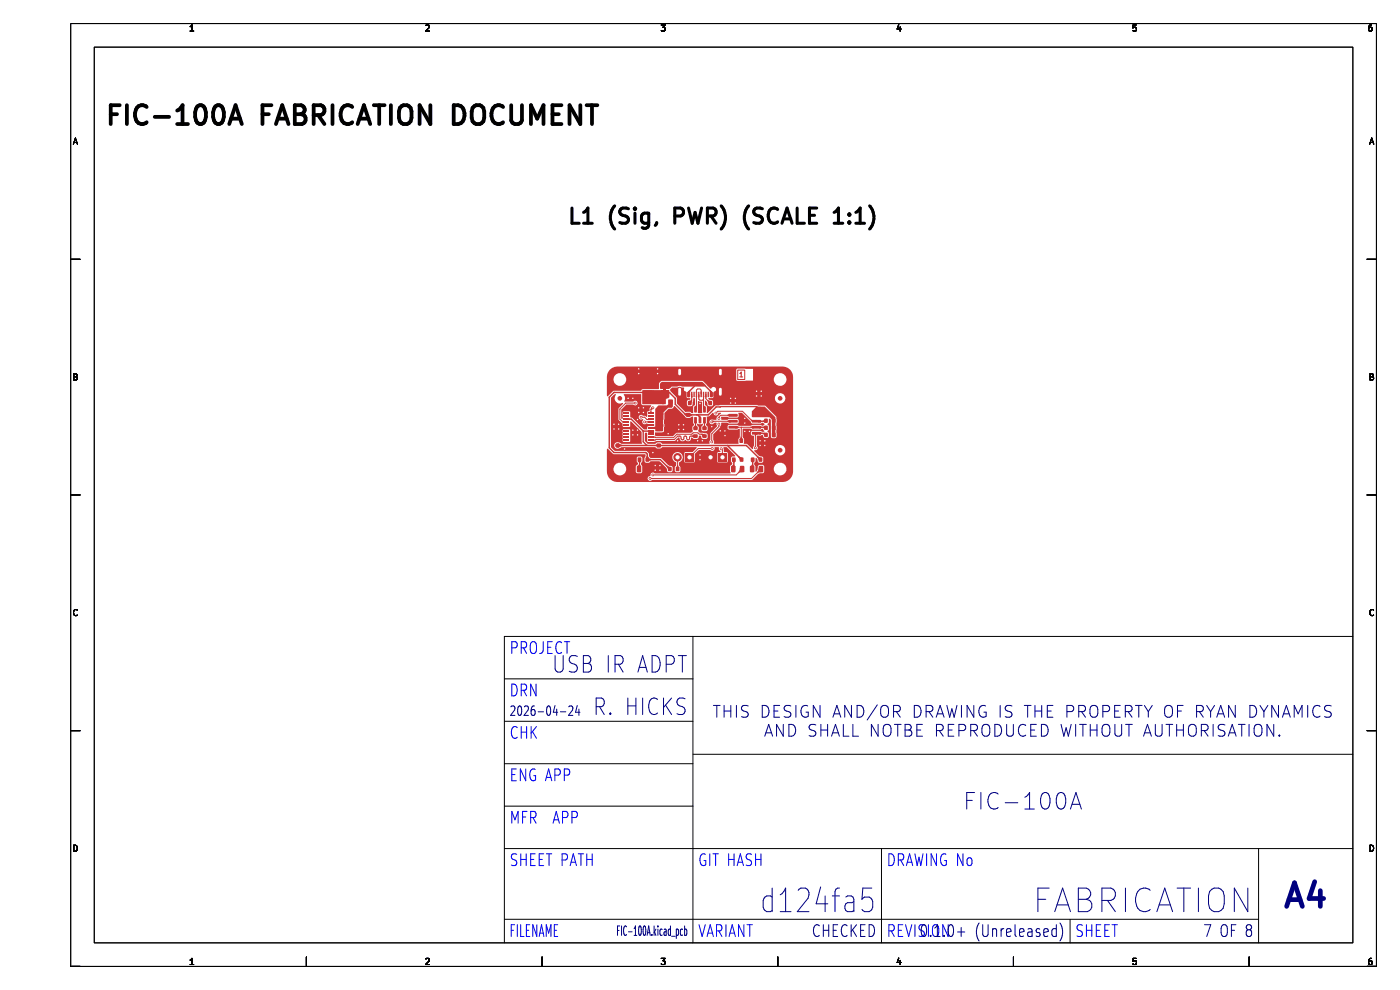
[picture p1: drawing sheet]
<svg xmlns="http://www.w3.org/2000/svg" width="297mm" height="210mm" viewBox="0 0 297 210" stroke-linecap="round" stroke-linejoin="round" font-family="sans-serif">
<defs><g id="words">
<g font-size="6.7" fill="#fff">
<text x="221.9" y="194">FABRICATION</text>
<text x="273" y="192.5">A4</text>
</g>
<g font-size="5.3" fill="#fff">
<text x="22" y="26.5">FIC-100A FABRICATION DOCUMENT</text>
<text x="163.5" y="194">d124fa5</text>
</g>
<text font-size="4.7" fill="#fff" x="205.8" y="171.8">FIC-100A</text>
<text font-size="4.3" fill="#fff" x="121" y="47.5">L1 (Sig, PWR) (SCALE 1:1)</text>
<g font-size="4" fill="#fff">
<text x="119.5" y="143">USB IR ADPT</text>
<text x="126.7" y="152">R. HICKS</text>
</g>
<text font-size="3.3" fill="#fff" x="108.6" y="154.3">THIS DESIGN AND/OR DRAWING IS THE PROPERTY OF RYAN DYNAMICSAND SHALL NOTBE REPRODUCED WITHOUT A</text>
<g font-size="2.7" fill="#fff">
<text x="108" y="138.5">PROJECT</text>
<text x="108" y="147.5">DRN</text>
<text x="108" y="156.5">CHK</text>
<text x="108" y="165.5">ENG APP</text>
<text x="108" y="174.5">MFR APP</text>
<text x="108" y="183.5">SHEET PATH</text>
<text x="148" y="183.5">GIT HASH</text>
<text x="188" y="183.5">DRAWING No</text>
<text x="148" y="198.8">VARIANT</text>
<text x="174.8" y="198.8">CHECKED</text>
<text x="188" y="198.8">REVISION</text>
<text x="195.5" y="198.8">0.1.0+ (Unreleased)</text>
<text x="228" y="198.8">SHEET</text>
<text x="256.4" y="198.8">7 OF 8</text>
</g>
<g font-size="2" fill="#fff">
<text x="108" y="152">2026-04-24</text>
<text x="108" y="198.8">FILENAME</text>
</g>
<g font-size="1.7" fill="#fff">
<text x="40" y="6.6">1</text>
<text x="90" y="6.6">2</text>
<text x="140" y="6.6">3</text>
<text x="190" y="6.6">4</text>
<text x="240" y="6.6">5</text>
<text x="290" y="6.6">6</text>
<text x="15.5" y="30.6">A</text>
<text x="290.5" y="30.6">A</text>
<text x="15.5" y="80.6">B</text>
<text x="290.5" y="80.6">B</text>
<text x="15.5" y="130.6">C</text>
<text x="290.5" y="130.6">C</text>
<text x="15.5" y="180.6">D</text>
<text x="290.5" y="180.6">D</text>
<text x="40" y="204.7">1</text>
<text x="90" y="204.7">2</text>
<text x="140" y="204.7">3</text>
<text x="190" y="204.7">4</text>
<text x="240" y="204.7">5</text>
<text x="290" y="204.7">6</text>
</g>
<g font-size="1.3" fill="#fff">
<text x="156.8" y="80">1</text>
<text x="131.6" y="198.5">FIC-100A.kicad_pcb</text>
</g>
</g></defs>
<path d="M157 79.9h.5M157 79.2l.2-.3v1" fill="none" stroke="#c83434" stroke-width=".25"/>
<path d="M140.7 82.4h.6v.5h-.6z" fill-rule="evenodd" fill="#c83434"/>
<path d="M156.5 78.5h1.5v2h-1.5z" fill="none" stroke="#c83434" stroke-width=".21"/>
<g fill="#c83434">
<path d="M132.3 87.4h1.2v.4h-1.2z" fill-rule="evenodd"/>
<path d="M132.3 88.1h1.2v.4h-1.2z" fill-rule="evenodd"/>
<path d="M132.3 88.7h1.2v.4h-1.2z" fill-rule="evenodd"/>
<path d="M132.3 89.3h1.2v.4h-1.2z" fill-rule="evenodd"/>
<path d="M132.3 90h1.2v.4h-1.2z" fill-rule="evenodd"/>
<path d="M132.3 90.6h1.2v.4h-1.2z" fill-rule="evenodd"/>
<path d="M132.3 91.3h1.2v.4h-1.2z" fill-rule="evenodd"/>
<path d="M132.3 91.9h1.2v.4h-1.2z" fill-rule="evenodd"/>
<path d="M132.3 92.5h1.2v.4h-1.2z" fill-rule="evenodd"/>
<path d="M132.3 93.2h1.2v.4h-1.2z" fill-rule="evenodd"/>
<path d="M137.5 93.2h1.2v.4h-1.2z" fill-rule="evenodd"/>
<path d="M137.5 92.5h1.2v.4h-1.2z" fill-rule="evenodd"/>
<path d="M137.5 91.9h1.2v.4h-1.2z" fill-rule="evenodd"/>
<path d="M137.5 91.3h1.2v.4h-1.2z" fill-rule="evenodd"/>
<path d="M137.5 90.6h1.2v.4h-1.2z" fill-rule="evenodd"/>
<path d="M137.5 90h1.2v.4h-1.2z" fill-rule="evenodd"/>
<path d="M137.5 89.3h1.2v.4h-1.2z" fill-rule="evenodd"/>
<path d="M137.5 88.7h1.2v.4h-1.2z" fill-rule="evenodd"/>
<path d="M137.5 88.1h1.2v.4h-1.2z" fill-rule="evenodd"/>
<path d="M137.5 87.4h1.2v.4h-1.2z" fill-rule="evenodd"/>
<path d="M140.2 81.5h1.6v1h-1.6z" fill-rule="evenodd"/>
<path d="M140.2 82.8h1.6v1h-1.6z" fill-rule="evenodd"/>
<path d="M161 98.9l.7-.1 .2 .1v1.1l-.1 .2h-.6l-.2-.2z" fill-rule="evenodd"/>
<path d="M159.1 98.9l.7-.1 .2 .1v1.1l-.1 .2h-.6l-.2-.2z" fill-rule="evenodd"/>
<path d="M148 98.8h1v1h-1z" fill-rule="evenodd"/>
<path d="M137 97.1h.7v.8h-.7z" fill-rule="evenodd"/>
<path d="M135.3 97.1h.7v.8h-.7z" fill-rule="evenodd"/>
<path d="M147.1 92.2h.9v.6h-.9z" fill-rule="evenodd"/>
<path d="M147.1 90.5h.9v.7h-.9z" fill-rule="evenodd"/>
<path d="M136.4 82.9h2.2v2.4h-2.2z" fill-rule="evenodd"/>
<path d="M136.4 78.6h2.2v2.4h-2.2z" fill-rule="evenodd"/>
<path d="M156.9 93.1h.7v.8h-.7z" fill-rule="evenodd"/>
<path d="M158.6 93.1h.6v.8h-.6z" fill-rule="evenodd"/>
<path d="M161 97.1h.7v.8h-.7z" fill-rule="evenodd"/>
<path d="M159.3 97.1h.7v.8h-.7z" fill-rule="evenodd"/>
<path d="M145.6 89.2h.8v.7h-.8z" fill-rule="evenodd"/>
<path d="M145.6 87.6h.8v.8h-.8z" fill-rule="evenodd"/>
<path d="M137 98.9l.7-.1 .2 .1v1.1l-.1 .2h-.6l-.2-.2z" fill-rule="evenodd"/>
<path d="M135.1 98.9l.7-.1 .2 .1v1.1l-.1 .2h-.6l-.2-.2z" fill-rule="evenodd"/>
<path d="M149 92.2h.9v.6h-.9z" fill-rule="evenodd"/>
<path d="M149 90.5h.9v.7h-.9z" fill-rule="evenodd"/>
<path d="M141.9 84.8h.8v.9h-.8z" fill-rule="evenodd"/>
<path d="M140.3 84.8h.8v.9h-.8z" fill-rule="evenodd"/>
<path d="M163.8 90.3h.7v.9h-.7z" fill-rule="evenodd"/>
<path d="M162.2 90.3h.6v.9h-.6z" fill-rule="evenodd"/>
<path d="M139.4 86.9h1.2v1.2h-1.2z" fill-rule="evenodd"/>
<path d="M142.1 86.9h1.2v1.2h-1.2z" fill-rule="evenodd"/>
<path d="M140.9 90.6h.8v.8h-.8z" fill-rule="evenodd"/>
<path d="M139.4 90.6h.7v.8h-.7z" fill-rule="evenodd"/>
<path d="M139.3 95.7h.9v.7h-.9z" fill-rule="evenodd"/>
<path d="M139.3 94.1h.9v.8h-.9z" fill-rule="evenodd"/>
<path d="M163.8 88.8h.7v.9h-.7z" fill-rule="evenodd"/>
<path d="M162.2 88.8h.6v.9h-.6z" fill-rule="evenodd"/>
<path d="M154.6 87.8h1.8l.1 .5-1.9 .1z" fill-rule="evenodd"/>
<path d="M154.6 89.1h1.8l.1 .5-1.9 .1z" fill-rule="evenodd"/>
<path d="M154.6 90.4l1.8-.1 .1 .5-1.9 .1z" fill-rule="evenodd"/>
<path d="M154.6 91.6h1.8l.1 .5-1.9 .1z" fill-rule="evenodd"/>
<path d="M159.5 91.6h1.9v.5l-1.8 .1z" fill-rule="evenodd"/>
<path d="M159.5 90.4l1.9-.1v.5l-1.8 .1z" fill-rule="evenodd"/>
<path d="M159.5 89.1h1.9v.5l-1.8 .1z" fill-rule="evenodd"/>
<path d="M159.5 87.8h1.9v.5l-1.8 .1z" fill-rule="evenodd"/>
<path d="M141.8 99.1h.6v.8h-.6z" fill-rule="evenodd"/>
<path d="M143.4 99.1h.7v.8h-.7z" fill-rule="evenodd"/>
<path d="M140.9 89.1h.8v.8h-.8z" fill-rule="evenodd"/>
<path d="M139.4 89.1h.7v.8h-.7z" fill-rule="evenodd"/>
<path d="M157 97.1h.7v.8h-.7z" fill-rule="evenodd"/>
<path d="M155.3 97.1h.7v.8h-.7z" fill-rule="evenodd"/>
<path d="M163.8 91.8h.7v.9h-.7z" fill-rule="evenodd"/>
<path d="M162.2 91.8h.6v.9h-.6z" fill-rule="evenodd"/>
<path d="M144.3 85.1h.7v.8h-.7z" fill-rule="evenodd"/>
<path d="M146 85.1h.7v.8h-.7z" fill-rule="evenodd"/>
<path d="M151.4 83.1l.6 .1-.1 1h-.5z" fill-rule="evenodd"/>
<path d="M150.6 83.1l.6 .1-.1 1h-.5z" fill-rule="evenodd"/>
<path d="M149.6 83.1l.3 .1-.1 1.1-.2-.1z" fill-rule="evenodd"/>
<path d="M148.6 83.1l.3 .1-.1 1.1-.2-.1z" fill-rule="evenodd"/>
<path d="M148.1 83.1l.3 .1-.1 1.1-.2-.1z" fill-rule="evenodd"/>
<path d="M147.1 83.1l.3 .1-.1 1.1-.2-.1z" fill-rule="evenodd"/>
<path d="M145.8 83.1l.6 .1-.1 1h-.5z" fill-rule="evenodd"/>
<path d="M145 83.1l.6 .1-.1 1h-.5z" fill-rule="evenodd"/>
<path d="M145 83.1l.6 .1-.1 1h-.5z" fill-rule="evenodd"/>
<path d="M145.8 83.1l.6 .1-.1 1h-.5z" fill-rule="evenodd"/>
<path d="M146.6 83.1l.3 .1-.1 1.1-.2-.1z" fill-rule="evenodd"/>
<path d="M147.6 83.1l.3 .1-.1 1.1-.2-.1z" fill-rule="evenodd"/>
<path d="M149.1 83.1l.3 .1-.1 1.1-.2-.1z" fill-rule="evenodd"/>
<path d="M150.1 83.1l.3 .1-.1 1.1-.2-.1z" fill-rule="evenodd"/>
<path d="M150.6 83.1l.6 .1-.1 1h-.5z" fill-rule="evenodd"/>
<path d="M151.4 83.1l.6 .1-.1 1h-.5z" fill-rule="evenodd"/>
</g>
<g fill="#c83434">
<circle cx="131" cy="94.5" r=".5"/>
<circle cx="165.5" cy="99.5" r="2.25"/>
<circle cx="131.5" cy="99.5" r="2.25"/>
<circle cx="131.5" cy="80.5" r="2.25"/>
<circle cx="165.5" cy="84.5" r=".5"/>
<circle cx="165.5" cy="95.5" r=".5"/>
<circle cx="131.5" cy="84.5" r=".5"/>
</g>
<path d="M144.2 78.5v.8M152.8 78.5v.8M144.2 82.6v1.1M152.8 82.6v1.1" fill="none" stroke="#c83434" stroke-width="1"/>
<g fill="#c83434">
<path d="M152 85.1h.7v.8h-.7z" fill-rule="evenodd"/>
<path d="M150.3 85.1h.7v.8h-.7z" fill-rule="evenodd"/>
<path d="M149.2 86.2l.5 .1v1.2l-.5-.1z" fill-rule="evenodd"/>
<path d="M148.2 86.2l.6 .1-.1 1.2-.5-.1z" fill-rule="evenodd"/>
<path d="M147.3 86.2l.5 .1v1.2l-.5-.1z" fill-rule="evenodd"/>
<path d="M147.3 88.5l.5 .1v1.2l-.5-.1z" fill-rule="evenodd"/>
<path d="M148.2 88.5l.6 .1-.1 1.2-.5-.1z" fill-rule="evenodd"/>
<path d="M149.2 88.5l.5 .1v1.2l-.5-.1z" fill-rule="evenodd"/>
<path d="M157 98.9l.7-.1 .2 .1v1.1l-.1 .2h-.6l-.2-.2z" fill-rule="evenodd"/>
<path d="M155.1 98.9l.7-.1 .2 .1 .1 1.1-.2 .2h-.6l-.2-.2z" fill-rule="evenodd"/>
<path d="M160.6 86.4h.8v.7h-.8z" fill-rule="evenodd"/>
<path d="M160.6 84.8h.8v.8h-.8z" fill-rule="evenodd"/>
<path d="M145.4 96.1h1.8v1.8h-1.8z" fill-rule="evenodd"/>
<path d="M152.4 96.1h1.8v1.8h-1.8z" fill-rule="evenodd"/>
</g>
<g fill="#c83434">
<circle cx="165.5" cy="80.5" r="2.25"/>
<circle cx="143.7" cy="97" r=".9"/>
<circle cx="150.7" cy="97" r=".9"/>
<circle cx="134.2" cy="92.3" r=".3"/>
<circle cx="160.5" cy="84" r=".3"/>
<circle cx="161.2" cy="93.5" r=".3"/>
<circle cx="135.5" cy="87.5" r=".3"/>
<circle cx="155" cy="84.5" r=".3"/>
<circle cx="139" cy="98.8" r=".3"/>
<circle cx="135.2" cy="91.3" r=".3"/>
<circle cx="161.5" cy="84" r=".3"/>
<circle cx="131.3" cy="90" r=".3"/>
<circle cx="153.8" cy="91.4" r=".3"/>
<circle cx="139" cy="99.7" r=".3"/>
<circle cx="145" cy="90.1" r=".3"/>
<circle cx="161.5" cy="83" r=".3"/>
<circle cx="159" cy="91.5" r=".3"/>
<circle cx="158" cy="89.8" r=".3"/>
<circle cx="135.5" cy="78.2" r=".3"/>
<circle cx="145" cy="91.1" r=".3"/>
<circle cx="162.3" cy="93.5" r=".3"/>
<circle cx="161.3" cy="94.5" r=".3"/>
<circle cx="134.2" cy="84.5" r=".3"/>
<circle cx="136.5" cy="87.5" r=".3"/>
<circle cx="156" cy="85.5" r=".3"/>
<circle cx="144" cy="90.1" r=".3"/>
<circle cx="140" cy="98.8" r=".3"/>
<circle cx="158" cy="91.5" r=".3"/>
<circle cx="130.2" cy="90" r=".3"/>
<circle cx="158" cy="88.7" r=".3"/>
<circle cx="149" cy="93.5" r=".3"/>
<circle cx="153.8" cy="92.4" r=".3"/>
<circle cx="135.5" cy="79.3" r=".3"/>
<circle cx="160.5" cy="83" r=".3"/>
<circle cx="132.5" cy="95.3" r=".3"/>
<circle cx="148.5" cy="96.5" r=".3"/>
<circle cx="133.2" cy="84.5" r=".3"/>
<circle cx="139.5" cy="78.2" r=".3"/>
<circle cx="136.5" cy="86.5" r=".3"/>
<circle cx="139.5" cy="79.3" r=".3"/>
<circle cx="135.5" cy="86.5" r=".3"/>
<circle cx="162.3" cy="94.5" r=".3"/>
<circle cx="135.2" cy="92.3" r=".3"/>
<circle cx="155" cy="85.5" r=".3"/>
<circle cx="131.2" cy="91" r=".3"/>
<circle cx="138.5" cy="96" r=".3"/>
<circle cx="143.8" cy="93.5" r=".3"/>
<circle cx="148.5" cy="97.5" r=".3"/>
<circle cx="134.3" cy="91.3" r=".3"/>
<circle cx="148" cy="93.5" r=".3"/>
<circle cx="148.5" cy="85.6" r=".3"/>
<circle cx="151" cy="90.5" r=".3"/>
<circle cx="144" cy="91.1" r=".3"/>
<circle cx="156" cy="84.5" r=".3"/>
<circle cx="135.2" cy="89" r=".3"/>
<circle cx="140" cy="99.7" r=".3"/>
<circle cx="130.2" cy="91" r=".3"/>
<circle cx="141.7" cy="92" r=".3"/>
<circle cx="152.8" cy="91.4" r=".3"/>
<circle cx="152.5" cy="90" r=".3"/>
<circle cx="152.5" cy="88.8" r=".3"/>
<circle cx="151" cy="93.7" r=".3"/>
<circle cx="151.1" cy="95.2" r=".3"/>
<circle cx="136" cy="88.5" r=".3"/>
<circle cx="137.9" cy="101.5" r=".3"/>
<circle cx="136.8" cy="89.5" r=".3"/>
<circle cx="138.5" cy="100.7" r=".3"/>
<circle cx="153" cy="95.2" r=".3"/>
<circle cx="160.2" cy="95" r=".3"/>
<circle cx="151.9" cy="87.6" r=".3"/>
<circle cx="134.8" cy="85.5" r=".3"/>
<circle cx="151" cy="89.5" r=".3"/>
<circle cx="138.5" cy="86.5" r=".3"/>
</g>
<path d="M131 94.5h27.3l3 3M132.9 88.9h1l2.6 2.6M136.5 91.5h1.6M136.5 91.5v2.2l.7 .8M137.5 84.1l-.8-.9h-6.4l-1 1.1v10.7l.9 1h6.8l.3 .3v1.2h2.8l2 2M141 83.3h1l1.2 1.2v1.2l2.3 2.3h4.8l1.6-1.7 .9-.1h7.7l.5 .6M146.1 83.7v-.6l1.6-1.6h1.6l1.6 1.6v.6M148 88l.5 .5v.6M154.3 94.5l3 3" fill="none" stroke="#c83434" stroke-width=".3"/>
<g fill="none" stroke="#c83434" stroke-width=".21">
<path d="M134.8 85.5h-2l-1.3 1.3v2.1l.6 .6h.8M135.7 97.5l-.1 2M136 88.5h.7l.5 .5 .9-.1M136.7 89.5h1.4M138.5 86.5l-.4 .4v.7l-.1-.1M143.7 97h.1M143.7 97v2.5M146.7 83.7v1.4l-.4 .4M147.6 92.5l-1.2 .1-.2 .6-.2 .1-.2-.1-.2-.6-.2-.1-.2 .1-.2 .6-.2 .1-.2-.1-.2-.6-.6-.1-.8 .7-4.9 .2M147.6 89.1v1.8M148.2 83.7v.9l.3 .3h.5l.2-.2M148.7 83.7v-1l-.2-.2h-.5l-.2 .2v4l-.2 .2"/>
<path d="M149.2 83.7v3l.2 .2M149.4 89.1v1.8M149.4 90.9h.1M149.5 92.5l-.4-.4h-.8l-.3-.3h-.9l-.3 .3h-3.2l-.7 .7-4.8-.1M149.7 83.7v.9l1 .9M151.1 95.1h-3l-1.8 1.9M151.9 87.6l.3-.3h5.3l2.1 2.1h2.8l.1-.2M152.5 90v.5l-1.5 1.5v1.7M153 95.2l.3 .2v1.6M155.5 88.1h-2.6l-.4 .4v.3M155.5 90.6h6.9l.1 .1M155.5 89.4h-4.4l-.1 .1"/>
<path d="M155.7 97.5v1.9l-.1 .1M157.2 90.6v2.9M157.4 99.5l-1.2 1.2h-17.7M159.7 97.5l-.1 2M161.4 99.5l-2 2h-21.5M162.5 92.2l-.3-.3h-1.7l-.2 .2v2.9"/>
</g>
<g fill="#c83434">
<path d="M159.2 89.1l.2-.1 .4 .1h.7v.3h-1z" fill-rule="evenodd"/>
<path d="M149.2 83.7l.1 .7h-.1l-.1-.2z" fill-rule="evenodd"/>
<path d="M160.5 90.6l.8-.3 .4 .2 .1 .2-.4 .2z" fill-rule="evenodd"/>
<path d="M139.7 86h1.8l.3-.3v-.9h.9v1.5l-.2 .2h-.7l-1 1v2.9l-.3 1.1h-1.4l-.1-.5-1.5-.1 .1-.3 1.4-.1v-3.7z" fill-rule="evenodd"/>
<path d="M137.2 96.6h.3l.2 .5-.4 .4-.4-.3z" fill-rule="evenodd"/>
<path d="M137.7 97.1l.4 .3v.2l-.4 .3-.4-.4z" fill-rule="evenodd"/>
<path d="M159.3 97.8l.4-.3 .3 .3-.2 .6h-.2z" fill-rule="evenodd"/>
<path d="M151.1 89.2l.5 .1v.2l-.4 .2-.2-.2z" fill-rule="evenodd"/>
<path d="M132.1 89.6l.2-.2 .6 .1-.6 .2z" fill-rule="evenodd"/>
<path d="M148.7 83h.1l.1 .2-.2 .4z" fill-rule="evenodd"/>
<path d="M148.7 92l.8 .1v.4l-.5 .2z" fill-rule="evenodd"/>
<path d="M157.2 92.6h.1l.3 .5-.4 .4-.3-.3z" fill-rule="evenodd"/>
<path d="M159.5 87.2l1-.9 1.7-.1 2.3 2.3-.1 4.2-.7-.1v-3.6l-.4-.5h-3.7z" fill-rule="evenodd"/>
<path d="M150.5 83l.3-.2 .2 .3-.1 .6h-.3z" fill-rule="evenodd"/>
<path d="M150.5 83l.3-.2 .2 .3-.1 .6h-.3z" fill-rule="evenodd"/>
<path d="M147.7 83h.1l.1 .2-.2 .4z" fill-rule="evenodd"/>
<path d="M146.3 87.6l.6 .3v.2l-.6 .3-.3-.4z" fill-rule="evenodd"/>
<path d="M131.1 94l.9 .4v.2l-.9 .4z" fill-rule="evenodd"/>
<path d="M146.1 85l.7-.2-.1 .8-.4-.1z" fill-rule="evenodd"/>
<path d="M140 81.3l.4-.3h8.5l.8 .9-.1 .1h-5l-.5-.1-.4 .1h-1.2l-.5 .5h-1.9l-.1-.1z" fill-rule="evenodd"/>
<path d="M160.5 91.9l.9-.3 .3 .2 .1 .2-.5 .2z" fill-rule="evenodd"/>
<path d="M148.2 83.7l.1 .7h-.1l-.1-.2z" fill-rule="evenodd"/>
<path d="M147.5 89.2l.3 .5-.2 .4h-.1l-.2-.4z" fill-rule="evenodd"/>
<path d="M149.2 83.7l.1 .7h-.1l-.1-.2z" fill-rule="evenodd"/>
<path d="M161 99.3l.4 .2v.7l-.7 .2-.2-.1z" fill-rule="evenodd"/>
<path d="M149.4 90.1h.1l.3 .4-.3 .4-.4-.4z" fill-rule="evenodd"/>
<path d="M129.5 78.3l.7-.4 .8-.1h35a2.25 2.25 0 0 1 2.2 2.2v20.3a2.25 2.25 0 0 1-2.2 1.9h-35.3a2.25 2.25 0 0 1-1.9-2.2v-1h6.1l.1 1.3 .9 .1 .4-.4-.1-1-.2-.7 .3-.4v-.7l-.4-.4h-.6l-.2 .3v.8l.3 .5-.5 .6h-6.1v-3.7l.1-.1 1.3 1.2h6.7l.1 .3-.3 .4v.7l.2 .3 .8 .1 .5-.3h1.8l1.3 1.3 .3 .8 .2 .2h.6l.2-.2 .1-.8-.2-.3-.7-.2-1.6-1.5-2.1-.1-.3-.2h4.8l.2 .7 .6 .5v.6l-.3 .5 .1 .7 .2 .3h.7l.2-.3 .1-.7-.3-.5v-.6a1.11 1.11 0 0 0 .3-1.9 1.11 1.11 0 0 0-1.8 .7h-4.8l-.1-.7-.7-.6h-6.6l-.8-.7v-3h2.5l.1 1.8 1.3 .1 .2-.2v-2.4l-.1-.1h-1.4l-.1 .8h-2.5v-7.5l.8-.8 .3 .1a1.19 1.19 0 0 0-.1 1.5 1.19 1.19 0 0 0 1.5 .3v.2l-.9 1v2.3l.9 .9v.6l.2 .1 1.3-.1 .1-1 .2-.1 2.2 2.2 .1 2.5h-4.2l-.6-.2a.74 .74 0 0 0-1 .3 .74 .74 0 0 0 .3 1 .74 .74 0 0 0 1-.3h7.3l.4 .2 .6 .1 .5-.3h7.3v.2l-.9 .8-1.7 .1v1.9l.2 .2 1.9-.1 .1-1.7 .9-.8h2.4a.55 .55 0 0 0 .7 0 .55 .55 0 0 0 .2-.6h.9v.5l.4 .3-.1 .2-.6 .1v1.9l.1 .2h1.9l.2-.1v-2l-.8-.2v-.9h.6l1.7 1.7v.2h-.5l-.3 .3v.8l.3 .5-.5 .6v1.4h-16a.55 .55 0 0 0-.7-.1 .55 .55 0 0 0-.2 .7 .53 .53 0 0 0-.5 .7 .53 .53 0 0 0 .9 .1h21.1l1.4-1.3 1-.1 .2-.4v-1l-.4-.4-.8 .1-.3 1.1-.2 .3-.1-.1-.1-1-.2-.7 .3-.4v-.7h.2l.3 .8 .3 .2 .8-.2v-.8l-.1-.3-.9-.3-.9-.9v-.2l4.4-.1v.2a1.1 1.1 0 0 0 1.7 .8 1.1 1.1 0 0 0 0-1.8 1.1 1.1 0 0 0-1.7 .8h-3.8a.56 .56 0 0 0 0-.9v-2.1l1.2-.2 .2 .6 .3 .1h.5l.3-.3v-.7l-.3-.4 .3-.3v-.8l-.3-.4 .3-.4 .1-.8 .3 .3 .1 3.6 .2 .2 .6 .1 .3-.4v-4.2l-2.3-2.3-1.9-.2-8.6 .1-1.9 1.6-.1-1.4-.3-.3v-.8l.1-.1 .2 .2 .3 .9 .8 .1 .3-.3v-.8l-.3-.3h-.5a.23 .23 0 0 1-.2-.3 .23 .23 0 0 1 .4 0l13.7-.1v.2a1.1 1.1 0 0 0 1.7 .8 1.1 1.1 0 0 0 0-1.8 1.1 1.1 0 0 0-1.7 .8h-13.2l.2-.2v-1a.56 .56 0 0 0 .5-.8 .56 .56 0 0 0-1 0h-.2l-1.7-1.6h-8.6l-.6 .5-.1 1.2h-3.3l-.5 .4h-5.7l-1.4 1.2v-4.4l.2-.7 .4-.5h26.8l.1 2.3h3.5v-2.5l-3.3-.1-.2 .1-.1 .2h-26.8z" fill-rule="evenodd"/>
<path d="M157.6 91l1.6-.1 .4 .2h1.7l.4-.1 .5 .4-.2 .2-.7-.2h-1.7l-.2 .1v.8l.5 .2v2l-.2 .7-1.2-1-.7-.1v-1l-.2-.5z" fill-rule="evenodd"/>
<path d="M136.8 91.8l.5 .1v1.7l.2 .2h1.2l.6-.3h3.8l.8-.7 .3 .1a.68 .68 0 0 0 .4 .7 .68 .68 0 0 0 .8-.3l.1 .1a.62 .62 0 0 0 .7 .2 .62 .62 0 0 0 .4-.7l.1-.1 .4 .3h.9l.4-.7h.3l.2 .5 .2 .2h.8l.2-.3v-.6l-.1-.2-1.5-.2-.4-.3 .1-.9-.3-.3a.19 .19 0 0 1 0-.3 .19 .19 0 0 1 .2-.1h.9l.1 .1-.3 .6 .1 .8h1.1l.1-.8-.3-.5 .1-.4v-1.2l.6-.2 .8-.7a.61 .61 0 0 0 .6 .5 .61 .61 0 0 0 .6-.5l.5 .1-.9 .8-.1 .5-.6 .1a.54 .54 0 0 0-.8 .2 .54 .54 0 0 0 .3 .7 .54 .54 0 0 0 .7-.3h.4l.1 .7-1.4 1.5v1.4l-.3 .8h-9.9l-.5-.3-.6 .1-.4 .2h-1.6l-.6-.6z" fill-rule="evenodd"/>
<path d="M153 88.4l3.5 .2 .2-.3-.1-.7h.7l2.2 2.3 2.5-.1a.27 .27 0 0 1 .1 .2 .27 .27 0 0 1-.2 .3l-.6-.2h-1.7l-.5 .2h-2.3l-.4-.2h-1.8l-.3 .4 .1 .4 .2 .2h1.8l.5-.1v1.6l-.2 .5v1h-5.1l-.3-.8v-1.2l1.4-1.4 .3-1 3.4 .2 .3-.3v-.5l-.2-.2h-1.8l-.5 .2h-1.1z" fill-rule="evenodd"/>
<path d="M141 87.5l.8-.8h.8l.5-.6 2.4 2.5 .8 .1 .7-.3v1.3l.2 .4-.3 .4 .1 1-.4 .3h-3l-.9 .7h-3.4l-.3-.1v-.7h1.5l.3-.2z" fill-rule="evenodd"/>
<path d="M132.3 83.7l3.7-.1 .2 2.3 2 .2-.4 .5v.6l-.5 .2v1l-.8-.2a.54 .54 0 0 0-.8-.1 .54 .54 0 0 0-.1 .8 .54 .54 0 0 0 .8 0l.1 .1a.57 .57 0 0 0-.1 .8 .57 .57 0 0 0 .8 0l.3 .1h1.2l.1 .4-1.4 .1-.2 .7h-.6l-2.5-2.5-.4-.1v-1.1l-.2-.2-1.3 .1-.1 1.5h-.3v-2l1.1-1h1.4a.53 .53 0 0 0 .8 .1 .53 .53 0 0 0 0-.8 .53 .53 0 0 0-.8 .1h-1.7l-.2-.1a1.32 1.32 0 0 0-.1-1.4z" fill-rule="evenodd"/>
<path d="M148.1 85.1l.8 .2v2.3h-.9z" fill-rule="evenodd"/>
<path d="M142.2 82.6l.4-.4 1.5-.1 1 .1v.2a.68 .68 0 0 0 .5 .8l.1 1.1 .7 .3v.2h-.4l-.3 .3v.7l.2 .3 .7 .1 .3-.2 .2-1.5h.3v1.4l-.3 .3-.1 1.4-.6-.2h-1l-1.8-1.8v-1.2l-1.4-1.4z" fill-rule="evenodd"/>
<path d="M138.2 86.3l.3 .2 .1 .3-.6 .1z" fill-rule="evenodd"/>
<path d="M147.7 83.7l.1 .7h-.1l-.1-.2z" fill-rule="evenodd"/>
<path d="M159.2 90.5l.4-.2 .8 .3-.8 .3-.4-.2z" fill-rule="evenodd"/>
<path d="M149.7 83.7l.1 .7h-.1l-.1-.2z" fill-rule="evenodd"/>
<path d="M135.3 97.8l.4-.3 .3 .3-.2 .6h-.2z" fill-rule="evenodd"/>
<path d="M160.6 96.9l.2-.2 .6 .3-.1 .5-.4 .2z" fill-rule="evenodd"/>
<path d="M160.1 92.2l.4-.3 .2 .3-.5 .3z" fill-rule="evenodd"/>
<path d="M136.3 82.8l5.6-.1 .1 .2v1.3l-.7 .5-.1 1h-4.8l-.2-.1z" fill-rule="evenodd"/>
<path d="M149.2 85.9l.4 .3-.1 .6-.3-.4z" fill-rule="evenodd"/>
<path d="M147.5 90.1h.1l.3 .4-.4 .4-.3-.4z" fill-rule="evenodd"/>
<path d="M161.7 90.5l.5-.2 .3 .5-.4 .3-.4-.4z" fill-rule="evenodd"/>
<path d="M137.3 89.4l.8 .2-.6 .1-.2-.1z" fill-rule="evenodd"/>
<path d="M135.6 98.3h.2l.2 .6-.4 .6-.4-.6z" fill-rule="evenodd"/>
<path d="M149.4 89.2l.3 .5-.2 .4h-.1l-.2-.4z" fill-rule="evenodd"/>
<path d="M155.3 97.8l.4-.3 .4 .3-.3 .6h-.2z" fill-rule="evenodd"/>
<path d="M147.7 85.9h.1v.5l-.2 .4-.2-.6z" fill-rule="evenodd"/>
<path d="M160.5 89.4l.8-.3 .4 .2 .1 .2-.5 .2z" fill-rule="evenodd"/>
<path d="M154.3 89.3l.4-.2 .8 .3-.9 .2-.3-.1z" fill-rule="evenodd"/>
<path d="M146.2 82.8l.3 .2-.1 .7h-.3l-.1-.6z" fill-rule="evenodd"/>
<path d="M161.7 89.3l.4-.4 .4 .4-.3 .4-.5-.2z" fill-rule="evenodd"/>
<path d="M138.1 93.3l.6-.1 .2 .1v.1l-.2 .2z" fill-rule="evenodd"/>
<path d="M132.9 88.9l.6-.2 .2 .1v.2z" fill-rule="evenodd"/>
<path d="M150.1 84.8l.7 .2-.1 .5-.4 .2-.3-.8z" fill-rule="evenodd"/>
<path d="M146.2 82.8l.3 .2-.1 .7h-.3l-.1-.6z" fill-rule="evenodd"/>
<path d="M159.6 98.3h.2l.2 .6-.4 .6-.4-.6z" fill-rule="evenodd"/>
<path d="M138 87.2h.2l.1 .3-.2 .1-.2-.1z" fill-rule="evenodd"/>
<path d="M148.4 88.2l.2 .3-.1 .6-.3 .1v-.8z" fill-rule="evenodd"/>
<path d="M137.5 91.3h1.2v.9h-1.1z" fill-rule="evenodd"/>
<path d="M138.1 92.7l.6-.2 .2 .3-.2 .1z" fill-rule="evenodd"/>
<path d="M146.7 83.7l.1 .7h-.1l-.1-.2z" fill-rule="evenodd"/>
<path d="M155.6 90.6l.8-.3 .4 .2v.2l-.4 .2z" fill-rule="evenodd"/>
<path d="M154.3 88l.3-.2 .9 .3-.8 .3-.4-.2z" fill-rule="evenodd"/>
<path d="M155.6 98.3h.2l.2 .6-.4 .6-.4-.6z" fill-rule="evenodd"/>
<path d="M161.7 91.8h.6l.2 .4-.4 .3z" fill-rule="evenodd"/>
<path d="M156.6 96.9l.2-.2 .6 .3-.1 .5-.4 .2z" fill-rule="evenodd"/>
<path d="M141.5 98.7l.7 .3-.1 .5-.4 .2v-.2a.46 .46 0 0 1-.2-.8z" fill-rule="evenodd"/>
<path d="M157 99.3l.4 .2v.7l-.7 .2-.2-.1z" fill-rule="evenodd"/>
<path d="M146.7 92.4l.5-.3 .3 .4-.3 .4-.5-.3z" fill-rule="evenodd"/>
<path d="M137.3 88.9l.2-.1 .6 .1-.6 .2h-.2z" fill-rule="evenodd"/>
<path d="M143.7 98.6h.1l.3 .5-.4 .4-.3-.3z" fill-rule="evenodd"/>
<path d="M145.3 87.6h.5l.2 .4-.5 .3-.4-.5z" fill-rule="evenodd"/>
</g>
<g fill="#fff">
<circle cx="134.2" cy="92.3" r=".15"/>
<circle cx="160.5" cy="84" r=".15"/>
<circle cx="161.2" cy="93.5" r=".15"/>
<circle cx="135.5" cy="87.5" r=".15"/>
<circle cx="155" cy="84.5" r=".15"/>
<circle cx="139" cy="98.8" r=".15"/>
<circle cx="135.3" cy="91.2" r=".15"/>
<circle cx="161.5" cy="84" r=".15"/>
<circle cx="131.2" cy="90" r=".15"/>
<circle cx="153.8" cy="91.4" r=".15"/>
<circle cx="139" cy="99.7" r=".15"/>
<circle cx="145" cy="90.1" r=".15"/>
<circle cx="161.5" cy="83" r=".15"/>
<circle cx="159" cy="91.5" r=".15"/>
<circle cx="158" cy="89.8" r=".15"/>
<circle cx="135.5" cy="78.2" r=".15"/>
<circle cx="145" cy="91.1" r=".15"/>
<circle cx="162.3" cy="93.5" r=".15"/>
<circle cx="161.2" cy="94.5" r=".15"/>
<circle cx="134.3" cy="84.5" r=".15"/>
<circle cx="136.5" cy="87.5" r=".15"/>
<circle cx="156" cy="85.5" r=".15"/>
<circle cx="144" cy="90.1" r=".15"/>
<circle cx="140" cy="98.8" r=".15"/>
<circle cx="158" cy="91.5" r=".15"/>
<circle cx="130.2" cy="90" r=".15"/>
<circle cx="158" cy="88.7" r=".15"/>
<circle cx="149" cy="93.5" r=".15"/>
<circle cx="153.8" cy="92.4" r=".15"/>
<circle cx="135.5" cy="79.2" r=".15"/>
<circle cx="160.5" cy="83" r=".15"/>
<circle cx="132.5" cy="95.3" r=".15"/>
<circle cx="148.5" cy="96.5" r=".15"/>
<circle cx="133.2" cy="84.5" r=".15"/>
<circle cx="139.5" cy="78.2" r=".15"/>
<circle cx="136.5" cy="86.5" r=".15"/>
<circle cx="139.5" cy="79.2" r=".15"/>
<circle cx="135.5" cy="86.5" r=".15"/>
<circle cx="162.3" cy="94.5" r=".15"/>
<circle cx="135.3" cy="92.3" r=".15"/>
<circle cx="155" cy="85.5" r=".15"/>
<circle cx="131.2" cy="91" r=".15"/>
<circle cx="138.5" cy="96" r=".15"/>
<circle cx="143.8" cy="93.5" r=".15"/>
<circle cx="148.5" cy="97.5" r=".15"/>
<circle cx="134.2" cy="91.2" r=".15"/>
<circle cx="148" cy="93.5" r=".15"/>
<circle cx="148.5" cy="85.6" r=".15"/>
<circle cx="151" cy="90.5" r=".15"/>
<circle cx="144" cy="91.1" r=".15"/>
<circle cx="156" cy="84.5" r=".15"/>
<circle cx="135.3" cy="89" r=".15"/>
<circle cx="140" cy="99.7" r=".15"/>
<circle cx="130.2" cy="91" r=".15"/>
<circle cx="141.7" cy="92" r=".15"/>
<circle cx="152.8" cy="91.4" r=".15"/>
<circle cx="152.5" cy="90" r=".15"/>
<circle cx="152.5" cy="88.8" r=".15"/>
<circle cx="151" cy="93.7" r=".15"/>
<circle cx="151.1" cy="95.2" r=".15"/>
<circle cx="136" cy="88.5" r=".15"/>
<circle cx="137.9" cy="101.5" r=".15"/>
<circle cx="136.7" cy="89.5" r=".15"/>
<circle cx="138.5" cy="100.7" r=".15"/>
<circle cx="153" cy="95.2" r=".15"/>
<circle cx="160.2" cy="95" r=".15"/>
<circle cx="151.9" cy="87.6" r=".15"/>
<circle cx="134.8" cy="85.5" r=".15"/>
<circle cx="151" cy="89.5" r=".15"/>
<circle cx="138.5" cy="86.5" r=".15"/>
<circle cx="165.5" cy="99.5" r="1.35"/>
<circle cx="131.5" cy="99.5" r="1.35"/>
<circle cx="131.5" cy="80.5" r="1.35"/>
<circle cx="151.4" cy="82.6" r=".33"/>
<circle cx="145.6" cy="82.6" r=".33"/>
</g>
<path d="M144.2 78.5v.8M152.8 78.5v.8M144.2 82.6v1.1M152.8 82.6v1.1" fill="none" stroke="#fff" stroke-width=".6"/>
<g fill="#fff">
<circle cx="165.5" cy="80.5" r="1.35"/>
<circle cx="146.3" cy="97" r=".45"/>
<circle cx="143.7" cy="97" r=".45"/>
<circle cx="153.3" cy="97" r=".45"/>
<circle cx="150.7" cy="97" r=".45"/>
</g>
<g fill="none" stroke="#000" stroke-width=".8">
<path d="M23.5 24.2h1.3M25.4 22.3h-1.9v4M26.9 22.3v4M31.1 22.7a1.49 1.49 0 0 0-1.7-.2 1.49 1.49 0 0 0-.8 1.5 1.7 1.7 0 0 0 .5 1.8 1.7 1.7 0 0 0 1.8 .3l.2-.2M32.8 24.8h3.1M37.6 26.3h2.3M37.6 23.5l.4-.2 .7-1v4M42 22.5a.95 .95 0 0 1 1.5 .6 3.1 3.1 0 0 1-.4 3 .95 .95 0 0 1-1.5-.5 3.1 3.1 0 0 1 .4-3.1zM45.8 22.5a.95 .95 0 0 1 1.5 .6 3.1 3.1 0 0 1-.4 3 .95 .95 0 0 1-1.5-.5 3.1 3.1 0 0 1 .4-3.1zM48.6 26.3l1.4-4 1.3 4M49 25.2h1.9M55.7 24.2h1.3"/>
<path d="M57.6 22.3h-1.9v4M58.5 26.3l1.4-4 1.3 4M58.9 25.2h1.9M62.5 24.2h1.4M62.5 22.3h1.4a.97 .97 0 0 1 .8 1 .97 .97 0 0 1-.8 .9 1.06 1.06 0 0 1 1 1 1.06 1.06 0 0 1-.8 1.1h-1.6zM66.5 24.4h1.6a1.09 1.09 0 0 0 .8-1 1.09 1.09 0 0 0-.8-1.1h-1.6v4M67.5 24.4l1.3 1.9M70.5 22.3v4M74.7 22.7a1.49 1.49 0 0 0-1.7-.2 1.49 1.49 0 0 0-.7 1.5 1.7 1.7 0 0 0 .4 1.8 1.7 1.7 0 0 0 1.8 .3l.2-.2M75.9 26.3l1.3-4 1.3 4M76.3 25.2h1.9M79.3 22.3h2.3"/>
<path d="M80.4 22.3v4M82.9 22.3v4M84.8 22.9a1.34 1.34 0 0 1 1.6-.6 1.34 1.34 0 0 1 .9 1.3v1.4a1.33 1.33 0 0 1-1.3 1.4 1.33 1.33 0 0 1-1.4-1.4v-1.4zM91.3 22.3v4l-2.3-4v4M96.3 22.3h.9a2.18 2.18 0 0 1 1 3.4l-.4 .4-.6 .2h-.9zM100.3 22.9a1.34 1.34 0 0 1 1.5-.6 1.34 1.34 0 0 1 .9 1.3v1.4a1.33 1.33 0 0 1-1.3 1.4 1.33 1.33 0 0 1-1.3-1.4v-1.4zM106.7 22.7a1.49 1.49 0 0 0-1.7-.2 1.49 1.49 0 0 0-.7 1.5 1.69 1.69 0 0 0 .4 1.8 1.69 1.69 0 0 0 1.8 .3l.2-.2M108.4 22.3v3.3l.4 .5 .4 .2h.8l.3-.2 .4-.5v-3.3M112.6 26.3v-4l1.4 2.9 1.3-2.9v4M117.2 24.2h1.3M119.1 22.3h-1.9v4h1.9M123.1 22.3v4l-2.3-4v4"/>
<path d="M124.4 22.3h2.3M125.6 22.3v4"/>
</g>
<g fill="none" stroke="#000" stroke-width=".65">
<path d="M121.3 44.1v3.3h1.6M123.8 47.4h1.8M123.8 45.1l.3-.2 .6-.8v3.3M130.4 43.7a3.7 3.7 0 0 0 0 4.9M133.3 44.3l-1.2-.2a.78 .78 0 0 0-.6 .8 .78 .78 0 0 0 .6 .8 1.18 1.18 0 0 1 1.2 .7 .82 .82 0 0 1-.6 1l-1.2-.2M134.7 44.1v.3M134.7 45.2v2.2M134.7 44.1l-.1 .2 .1 .1M134.7 44.1l.2 .2-.2 .1M137.6 45.4l-.9-.2-.5 .3-.1 .3v.9l.3 .5 .3 .2 .9-.2M137.6 45.2v2.6a.88 .88 0 0 1-1.4 .5M139.3 47.2l-.3 .6"/>
<path d="M143.2 45.8h1.2a.88 .88 0 0 0 .6-.8 .88 .88 0 0 0-.6-.9h-1.2v3.3M146.1 44.1l.7 3.3 .7-2.3 .6 2.3 .7-3.3M150.1 45.8h1.2a.88 .88 0 0 0 .6-.8 .88 .88 0 0 0-.6-.9h-1.2v3.3M150.8 45.8l1.1 1.6M153 43.7a3.7 3.7 0 0 1 0 4.9M158.8 43.7a3.7 3.7 0 0 0 0 4.9M161.7 44.3l-1.2-.2a.78 .78 0 0 0-.6 .8 .78 .78 0 0 0 .6 .8 1.18 1.18 0 0 1 1.2 .7 .82 .82 0 0 1-.6 1l-1.2-.2M165 44.4a1.2 1.2 0 0 0-1.4-.1 1.2 1.2 0 0 0-.6 1.2 1.37 1.37 0 0 0 .3 1.5 1.37 1.37 0 0 0 1.5 .2l.2-.1M165.9 47.4l1.1-3.3 1 3.3M166.2 46.4h1.5M169.1 44.1v3.3h1.6M171.7 45.7h1.1"/>
<path d="M173.3 44.1h-1.6v3.3h1.6M177 47.4h1.8M177 45.1l.3-.2 .6-.8v3.3M180.2 47.1l.1 .1-.1 .2M180.2 47.1l-.2 .1 .2 .2M180.2 45.4v.3M180.2 47.1v.3M180.2 45.4l.1 .1-.1 .2M180.2 45.4l-.2 .1 .2 .2M181.6 47.4h1.8M181.6 45.1l.3-.2 .6-.8v3.3M184.5 43.7a3.7 3.7 0 0 1 0 4.9"/>
</g>
<g fill="none" stroke="#000" stroke-width=".21">
<path d="M15 5h277v200h-277zM20 10h267v190h-267zM40.3 6.6h.8M40.3 5.7l.4-.4v1.3M90.3 5.4l.5-.1 .3 .4-.8 .9h.8M140.3 5.3h.8l-.4 .5 .3 .1v.6l-.2 .1-.5-.1M190.7 5.2l-.4 1h.9M191 5.7v.9M241 5.3h-.6l-.1 .6h.7v.6l-.2 .1-.5-.1M291 5.3l-.4 .1-.2 .2-.1 .7 .3 .3 .4-.1v-.6l-.4-.1-.3 .2M15.6 30.6l.4-1.3 .4 1.3M15.7 30.2h.6"/>
<path d="M290.6 30.6l.4-1.3 .4 1.3M290.7 30.2h.6M15 55h2M290 55h2M15.7 79.3h.4l.2 .2-.2 .4 .2 .1 .1 .3-.2 .3h-.5zM15.7 79.9h.4M290.7 79.3h.4l.2 .2-.2 .4 .2 .1 .1 .3-.2 .3h-.5zM290.7 79.9h.4M15 105h2M290 105h2M16.4 129.4a.58 .58 0 0 0-.8 .5 .58 .58 0 0 0 .8 .6M147 135v65"/>
<path d="M287 135h-180v65M291.4 129.4a.58 .58 0 0 0-.8 .5 .58 .58 0 0 0 .8 .6M15 155h2M107 153h40M107 144h40M290 155h2M15.7 179.3a.66 .66 0 0 1 .7 .6 .66 .66 0 0 1-.7 .7zM107 162h40M107 171h40M147 160h140M290.7 179.3a.66 .66 0 0 1 .7 .6 .66 .66 0 0 1-.7 .7zM107 180h180"/>
<path d="M107 195h160M187 180v20M227 195v5M267 180v20M15 205h2M40.3 203.7l.4-.4v1.3M40.3 204.6h.8M65 203v2M90.3 203.4l.5-.1 .3 .4-.8 .9h.8M115 203v2M140.3 203.3h.8l-.4 .5 .3 .1v.6l-.2 .1-.5-.1M165 203v2"/>
<path d="M190.7 203.2l-.4 1h.9M191 203.7v.9M215 203v2M241 203.3h-.6l-.1 .6h.7v.6l-.2 .1-.5-.1M265 203v2M290 205h2M291 203.3l-.4 .1-.2 .2-.1 .8 .3 .2 .4-.1v-.6l-.4-.1-.3 .2"/>
</g>
<g fill="none" stroke="#00007f" stroke-width=".21">
<path d="M117.8 139.1v2.8l.2 .5 .3 .2h.6l.4-.4 .2-.3v-2.8M122.5 139.2l-1.2-.1a.88 .88 0 0 0-.6 .8 .88 .88 0 0 0 .6 .8 1.07 1.07 0 0 1 1.2 1.2l-.2 .3-.4 .4-1.1-.2M123.8 139.1h1a.89 .89 0 0 1 .5 .8 .89 .89 0 0 1-.5 .8 .96 .96 0 0 1 .7 .9 .96 .96 0 0 1-.6 1h-1.1zM129 139.1v3.5M138.3 139.1h.7a2.03 2.03 0 0 1 .8 3l-.3 .3-.5 .2h-.7zM143.9 139.1h1.7M144.8 139.1v3.5M108.4 149.9l.2-.1h.4l.2 .1v.4l-.9 1.5h.9M110 149.8h.3a1.52 1.52 0 0 1 0 2h-.1a1.64 1.64 0 0 1-.2-2zM111.2 149.9l.3-.1h.3l.3 .5-.9 1.5h.9M113.4 149.8h-.4a1.92 1.92 0 0 0-.2 1.9h.6l.1-.8-.3-.4h-.2l-.3 .4M114.2 151h1.1"/>
<path d="M116.2 149.8h.3a1.52 1.52 0 0 1 0 2h-.2a1.64 1.64 0 0 1-.1-2zM117.7 149.7l-.3 1.4h.9M118.1 150.4v1.4M118.9 151h1.1M120.7 149.9l.2-.1h.3l.3 .5-.9 1.5h.9M122.5 149.7l-.4 1.4h.9M122.8 150.4v1.4M123.8 140.7h1M126.5 149.9h1.1a1 1 0 0 0 .6-.9 1 1 0 0 0-.6-.9h-1.1v3.5M127.2 149.9l1 1.7M129.5 151.2l.1 .2-.1 .2M129.5 151.2l-.2 .2 .2 .2"/>
<path d="M129.5 151.2v.4M130.5 140.9h1.1a1 1 0 0 0 .6-.9 1 1 0 0 0-.6-.9h-1.1v3.5M131.2 140.9l1 1.7M133.2 148.1v3.5M133.2 149.7h1.7M134.9 148.1v3.5M135.3 142.6l1-3.5 1 3.5M135.6 141.6h1.4M136.3 148.1v3.5M139.5 148.4a.98 .98 0 0 0-1-.3 .98 .98 0 0 0-.7 .8 1.95 1.95 0 0 0 .8 2.7l.9-.4M140.8 148.1v3.5M141.2 149.6l1.3 2"/>
<path d="M141.3 140.9h1.2a1 1 0 0 0 .6-.9 1 1 0 0 0-.6-.9h-1.2v3.5M142.5 148.1l-1.7 2M145.3 148.2l-1.1-.1a.88 .88 0 0 0-.6 .8 .88 .88 0 0 0 .6 .8 1.07 1.07 0 0 1 1.1 1.2l-.3 .5-.2 .2-1.2-.2M151.3 149.6h1.5M152.1 149.6v2.5M153.6 149.6v2.5M153.6 150.8h1.4M155 149.6v2.5M156.2 149.6v2.5M158.7 149.8l-.9-.2a.61 .61 0 0 0-.5 .6 .61 .61 0 0 0 .5 .6 .91 .91 0 0 1 .9 .6 .64 .64 0 0 1-.4 .7l-1-.1M161.7 149.6a1.32 1.32 0 0 1 1.4 .9 1.32 1.32 0 0 1-.4 1.5l-1 .1zM162.2 156.2l.9-2.5 .8 2.5"/>
<path d="M162.5 155.5h1.2M164.2 150.8h.8M165.4 149.6h-1.2v2.5h1.2M166.2 153.7v2.5l-1.5-2.5v2.5M167.4 153.7a1.32 1.32 0 0 1 1.4 .8 1.32 1.32 0 0 1-.5 1.5l-.9 .2zM167.8 149.8l-1-.2a.61 .61 0 0 0-.5 .6 .61 .61 0 0 0 .5 .6 .92 .92 0 0 1 1 .6 .64 .64 0 0 1-.5 .7l-1-.1M168.8 149.6v2.5M171.3 149.8a1.03 1.03 0 0 0-1.1 .1 1.03 1.03 0 0 0-.3 1.2 .94 .94 0 0 0 .5 .9 .94 .94 0 0 0 1.1-.1v-.8h-.5M173.1 153.8l-1-.1a.61 .61 0 0 0-.5 .6 .61 .61 0 0 0 .5 .6 .92 .92 0 0 1 1 .6 .64 .64 0 0 1-.5 .7l-1-.2M174 149.6v2.5l-1.5-2.5v2.5M174.1 153.7v2.5M174.1 154.9h1.5"/>
<path d="M175.6 153.7v2.5M176.4 156.2l.8-2.5 .9 2.5M176.6 155.5h1.2M176.7 152.1l.8-2.5 .9 2.5M176.9 151.4h1.2M178.9 153.7v2.5h1.2M180.6 149.6v2.5l-1.4-2.5v2.5M180.9 153.7v2.5h1.2M181.8 149.6a1.32 1.32 0 0 1 1.4 .9 1.32 1.32 0 0 1-.4 1.5l-1 .1zM186.1 149.5l-2.1 3.2M186.3 153.7v2.5l-1.4-2.5v2.5M187.2 149.8a.83 .83 0 0 1 .9-.1 .83 .83 0 0 1 .4 .8v.8a.83 .83 0 0 1-.8 .9 .83 .83 0 0 1-.9-.9v-.8z"/>
<path d="M187.5 154a.84 .84 0 0 1 .9-.3 .84 .84 0 0 1 .6 .8v.8a.83 .83 0 0 1-.8 .9 .83 .83 0 0 1-.8-.9zM189.6 151h.9a.68 .68 0 0 0 .5-.7 .68 .68 0 0 0-.5-.7h-.9v2.5M189.7 153.7h1.5M190.2 151l.8 1.1M190.5 153.7v2.5M192 153.7h.8a.61 .61 0 0 1 .5 .6 .61 .61 0 0 1-.5 .6 .67 .67 0 0 1 .7 .6 .67 .67 0 0 1-.5 .7h-1zM192 154.9h.8M194 149.6a1.32 1.32 0 0 1 1.4 .9 1.32 1.32 0 0 1-.5 1.5l-.9 .1zM194.5 154.9h.8M195.7 153.7h-1.2v2.5h1.2M196.5 151h.9a.68 .68 0 0 0 .5-.7 .68 .68 0 0 0-.5-.7h-.9v2.5M197.1 151l.8 1.1"/>
<path d="M198.6 152.1l.8-2.5 .9 2.5M198.7 155h.9a.68 .68 0 0 0 .5-.7 .68 .68 0 0 0-.5-.6h-.9v2.5M198.8 151.4h1.2M199.3 155l.8 1.2M200.9 149.6l.6 2.5 .4-1.7 .5 1.7 .6-2.5M201.2 154.9h.8M202.4 153.7h-1.2v2.5h1.2M203.4 155h1a.68 .68 0 0 0 .5-.7 .68 .68 0 0 0-.5-.6h-1v2.5M204 149.6v2.5M205.9 155h1a.68 .68 0 0 0 .5-.7 .68 .68 0 0 0-.5-.6h-1v2.5M206.5 155l.9 1.2M206.6 149.6v2.5l-1.4-2.5v2.5"/>
<path d="M208.4 154a.84 .84 0 0 1 1-.3 .84 .84 0 0 1 .6 .8v.8a.83 .83 0 0 1-.9 .9 .83 .83 0 0 1-.8-.9zM209.1 149.8a1.03 1.03 0 0 0-1.2 .1 1.03 1.03 0 0 0-.2 1.2 .94 .94 0 0 0 .4 .9 .94 .94 0 0 0 1.1-.1v-.8h-.5M211 153.7a1.32 1.32 0 0 1 1.5 .8 1.32 1.32 0 0 1-.5 1.5l-1 .2zM212.2 149.6v2.5M213.6 153.7v2l.4 .5h.5l.5-.5v-2M214.7 149.8l-1-.2a.61 .61 0 0 0-.5 .6 .61 .61 0 0 0 .5 .6 .92 .92 0 0 1 1 .6 .64 .64 0 0 1-.5 .7l-.9-.1M217.3 149.6h1.4M217.6 153.9a1 1 0 0 0-1.2 0 1 1 0 0 0-.3 1.2 .94 .94 0 0 0 .4 1 .94 .94 0 0 0 1.1-.2M218 149.6v2.5M218.7 154.9h.8M219.6 150.8h1.4M219.6 149.6v2.5"/>
<path d="M219.9 153.7h-1.2v2.5h1.2M220.9 153.7a1.32 1.32 0 0 1 1.5 .8 1.32 1.32 0 0 1-.5 1.5l-1 .2zM221 149.6v2.5M222.2 150.8h.8M223.4 149.6h-1.2v2.5h1.2M225.1 153.7l.6 2.5 .5-1.8 .4 1.8 .6-2.5M226.3 151h1a.68 .68 0 0 0 .5-.7 .68 .68 0 0 0-.5-.7h-1v2.5M228.2 153.7v2.5M228.8 151h1a.68 .68 0 0 0 .5-.7 .68 .68 0 0 0-.5-.7h-1v2.5M229 153.7h1.5M229.4 151l.9 1.1M229.7 153.7v2.5"/>
<path d="M231.3 154.9h1.4M231.3 153.7v2.5M231.6 149.8a.83 .83 0 0 1 .9-.1 .83 .83 0 0 1 .4 .8v.8a.83 .83 0 0 1-.8 .9 .83 .83 0 0 1-.9-.9v-.8zM232.7 153.7v2.5M233.9 154a.84 .84 0 0 1 1-.3 .84 .84 0 0 1 .6 .8v.8a.83 .83 0 0 1-.9 .9 .83 .83 0 0 1-.8-.9zM234 151h.9a.68 .68 0 0 0 .5-.7 .68 .68 0 0 0-.5-.7h-.9v2.5M236.5 150.8h.8M236.5 153.7v2l.5 .5 .7-.2 .3-.3v-2M237.7 149.6h-1.2v2.5h1.2M238.7 151h1a.68 .68 0 0 0 .5-.7 .68 .68 0 0 0-.5-.7h-1v2.5M238.8 153.7h1.4M239.3 151l.9 1.1"/>
<path d="M239.5 153.7v2.5M240.9 149.6h1.4M241.6 149.6v2.5M242.6 156.2l.8-2.5 .9 2.5M242.8 149.6l.8 1.4M242.8 155.5h1.2M243.6 151v1.1M244.4 149.6l-.8 1.4M245.1 153.7v2l.5 .5 .7-.2 .2-.3v-2M247.4 153.7h1.4M247.4 149.8a.83 .83 0 0 1 .9-.1 .83 .83 0 0 1 .4 .8v.8a.83 .83 0 0 1-.8 .9 .83 .83 0 0 1-.8-.9v-.8zM248.1 153.7v2.5"/>
<path d="M249.6 154.9h1.4M249.6 153.7v2.5M249.8 150.8h.8M251 149.6h-1.2v2.5M251 153.7v2.5M252.2 154a.84 .84 0 0 1 1-.3 .84 .84 0 0 1 .6 .8v.8a.83 .83 0 0 1-.8 .9 .83 .83 0 0 1-.9-.9zM253.8 151h1a.68 .68 0 0 0 .5-.7 .68 .68 0 0 0-.5-.7h-1v2.5M254.4 151l.9 1.1M254.9 155h.9a.68 .68 0 0 0 .5-.7 .68 .68 0 0 0-.5-.6h-.9v2.5M255.5 155l.8 1.2M256 149.6l.8 1.4M256.8 151v1.1"/>
<path d="M257.4 153.7v2.5M257.7 149.6l-.9 1.4M258.1 152.1l.9-2.5 .8 2.5M258.4 151.4h1.2M259.9 153.8l-1-.1a.61 .61 0 0 0-.5 .6 .61 .61 0 0 0 .5 .6 .92 .92 0 0 1 1 .6 .63 .63 0 0 1-.5 .7l-1-.2M260.6 156.2l.8-2.5 .8 2.5M260.8 155.5h1.2M262.1 149.6v2.5l-1.5-2.5v2.5M262.7 153.7h1.4M263.4 153.7v2.5M265 153.7v2.5M265.2 149.6a1.32 1.32 0 0 1 1.4 .9 1.32 1.32 0 0 1-.5 1.5l-.9 .1z"/>
<path d="M266.2 154a.84 .84 0 0 1 .9-.3 .84 .84 0 0 1 .6 .8v.8a.83 .83 0 0 1-.8 .9 .83 .83 0 0 1-.9-.9zM267.3 149.6l.8 1.4M268.1 151v1.1M269 149.6l-.9 1.4M270.2 153.7v2.5l-1.4-2.5v2.5M271.2 149.6v2.5l-1.4-2.5v2.5M271.4 155.9l.1 .1-.1 .2M271.4 155.9l-.1 .1 .1 .2M271.4 155.9v.3M272.1 152.1l.8-2.5 .8 2.5M272.3 151.4h1.2M274.6 152.1v-2.5l.8 1.8 .8-1.8v2.5"/>
<path d="M277.4 149.6v2.5M280 149.9a1 1 0 0 0-1.2 0 1 1 0 0 0-.3 1.2 .94 .94 0 0 0 .5 .9 .94 .94 0 0 0 1-.1M282.4 149.8l-.9-.2a.61 .61 0 0 0-.5 .6 .61 .61 0 0 0 .5 .6 .92 .92 0 0 1 .9 .6 .64 .64 0 0 1-.5 .7l-.9-.1M205.1 169.8h1.2M206.8 168.1h-1.7v3.5M208.1 168.1v3.5M211.8 168.5a1.3 1.3 0 0 0-1.5-.2 1.3 1.3 0 0 0-.7 1.3 1.48 1.48 0 0 0 .4 1.6 1.48 1.48 0 0 0 1.6 .3l.2-.2M213.3 170.3h2.6M217.4 171.6h2M217.4 169.1l.7-.5 .3-.5v3.5M221.1 168.5a.84 .84 0 0 1 .8-.4 .84 .84 0 0 1 .7 .7 2.06 2.06 0 0 1-.7 2.8 .89 .89 0 0 1-1-.6 2.99 2.99 0 0 1 .2-2.5zM224.6 168.3a.83 .83 0 0 1 1.3 .5 2.06 2.06 0 0 1-.6 2.8 .89 .89 0 0 1-1-.6 2.72 2.72 0 0 1 .3-2.7z"/>
<path d="M227.1 171.6l1.2-3.5 1.1 3.5M227.4 170.6h1.7M131 197.4h.3M131.5 196.4h-.5v2M131.9 196.4v2M132.9 196.6l-.2-.2a1.37 1.37 0 0 0-.2 1.9l.2 .1 .2-.2M133.3 197.7h.8M134.5 198.4h.6M134.5 197l.3-.6v2M135.6 196.5l.1-.1a1.6 1.6 0 0 1 0 2 2.3 2.3 0 0 1-.1-1.9zM136.6 196.5l.1-.1a1.6 1.6 0 0 1 0 2 2.3 2.3 0 0 1-.1-1.9zM137.3 198.4l.3-2 .4 2"/>
<path d="M137.4 197.9h.5M138.3 198.2v.2M138.8 196.4v2M138.9 197.7l.2 .7M139.1 197.1l-.3 .8M139.6 196.4v.2M139.6 197.1v1.3M140.5 197.2l-.3-.1-.2 .4 .1 .8h.4M140.9 197.2h.4v1.2M141.3 197.6a.43 .43 0 0 0-.4 .3 .43 .43 0 0 0 .3 .5l.1-.1M142.2 197.2l-.2-.1-.2 .4 .1 .8h.3M142.2 196.4v2"/>
<path d="M142.5 198.6h.7M143.5 197.2l.3-.1 .2 .4-.1 .8h-.4M143.5 197.1v2M144.8 197.2l-.3-.1-.2 .4 .1 .8h.4M145.2 197.2l.3-.1 .2 .4-.1 .8h-.4M145.2 196.4v2M163.8 188.4v5M163.8 190.3l-.4-.2h-.7l-.4 .2-.4 .7v1.4l.4 .7 .4 .3h.7l.4-.3M165.5 193.4h2.3M165.5 189.8l.8-.7 .4-.7v5M169.3 188.9l.6-.5h1a1.44 1.44 0 0 1 .5 2.1l-2.3 2.9h2.5M173.8 196.4a.64 .64 0 0 0-.7-.2 .64 .64 0 0 0-.4 .6l-.1 .8a.94 .94 0 0 0 .8 1.1l.4-.3"/>
<path d="M174.1 188.1l-1 3.6h2.5M174.7 196.2v2.5M174.7 197.3h1.1M175 190.1v3.3M175.8 196.2v2.5M176.6 190.1h1.5M176.8 197.3h.6M177.7 196.2h-.9v2.5h.9M178.1 188.4h-.4l-.4 .2-.2 .5v4.3M179.4 190.3l.4-.2h.8l.4 .2 .1 .5v2.6M179.7 196.4a.64 .64 0 0 0-.7-.2 .64 .64 0 0 0-.4 .6l-.1 .8a.94 .94 0 0 0 .8 1.1l.4-.3M180.6 196.2v2.5"/>
<path d="M180.9 197.2l.8 1.5M181.1 191.2l-.3 .3h-1a1.06 1.06 0 0 0-.6 .9 1.06 1.06 0 0 0 .6 1h1l.3-.3M181.7 196.2l-1.1 1.4M182.6 197.3h.6M183.5 196.2h-.9v2.5h.9M184.4 196.2h.5a1.49 1.49 0 0 1 0 2.5h-.5zM185 188.4h-2l-.1 2.4 .5-.5h1l.4 .2a2.06 2.06 0 0 1 0 2.6l-.4 .3h-1l-.5-.5M195.7 196.3a.45 .45 0 0 1 .5-.1 .45 .45 0 0 1 .3 .4l.1 1.1a.92 .92 0 0 1-.5 1h-.2a1.95 1.95 0 0 1-.2-2.4zM197.4 198.4v.3M198.3 198.7h1.1M198.3 196.9l.6-.7v2.5M200.3 198.4v.3"/>
<path d="M201.4 196.3a.45 .45 0 0 1 .5-.1 .45 .45 0 0 1 .3 .4l.1 1.1a.92 .92 0 0 1-.5 1h-.2a1.94 1.94 0 0 1-.2-2.4zM203.1 197.7h1.6M203.9 196.8v1.9M207.7 195.8a3.4 3.4 0 0 0 0 3.8M208.5 196.2v2l.4 .5 .5-.2 .2-.3v-2M210.6 197v1.7M210.6 197.2l.3-.2 .4 .1 .1 1.6M212.4 197v1.7M213 197l-.4 .1-.2 .4M213.5 197.8l1-.2-.1-.5-.6-.1-.3 .3 .1 1.2 .2 .2 .6-.2M215.3 196.2v2.1l.3 .4M216.3 197.8l.9-.2-.1-.5-.5-.1-.3 .3 .1 1.2 .2 .2 .5-.2"/>
<path d="M218.1 197.1l.2-.1 .6 .1 .1 1.6M219 197.6l-.7 .1a.53 .53 0 0 0-.3 .5 .53 .53 0 0 0 .3 .5l.7-.2M220.2 190.8h1.7M220.6 197.1l-.5-.1a.44 .44 0 0 0-.3 .4 .44 .44 0 0 0 .3 .4h.3a.44 .44 0 0 1 .3 .4 .44 .44 0 0 1-.3 .5l-.6-.2M221.4 197.8l1-.2-.1-.5-.6-.1-.3 .3 .1 1.2 .2 .2 .6-.2M222.6 188.4h-2.4v5M223.8 193.4l1.6-5 1.7 5M224.1 197.1l-.6-.1-.4 .5v.7l.2 .3 .2 .2 .6-.2M224.1 196.2v2.5M224.2 192h2.4M224.9 195.8a3.4 3.4 0 0 1 0 3.8M228.8 188.4h1.6a1.21 1.21 0 0 1 1 1.2 1.21 1.21 0 0 1-1 1.2 1.33 1.33 0 0 1 1.3 1.2 1.33 1.33 0 0 1-1 1.4h-1.9z"/>
<path d="M228.8 190.8h1.6M233.8 191h1.9a1.36 1.36 0 0 0 1-1.3 1.36 1.36 0 0 0-1-1.3h-1.9v5M235 191l1.6 2.4M238.8 188.4v5M244 188.9a1.73 1.73 0 0 0-2.9 .7 3.2 3.2 0 0 0 .8 3.5 1.76 1.76 0 0 0 2.1-.2M245.4 193.4l1.7-5 1.7 5M245.9 192h2.4M249.7 188.4h2.9M251.1 188.4v5M254.2 188.4v5M255.5 196.2h1.4l-.9 2.5M256.6 189.1a1.68 1.68 0 0 1 1.9-.7 1.68 1.68 0 0 1 1.2 1.7v1.6a1.67 1.67 0 0 1-1.7 1.8 1.67 1.67 0 0 1-1.6-1.8v-1.6z"/>
<path d="M259.3 196.3l.2-.1 .6 .1a1.84 1.84 0 0 1-.2 2.4l-.6-.2a2.12 2.12 0 0 1 0-2.2zM261.2 197.3h.7M262.2 196.2h-1v2.5M264.7 188.4v5l-2.8-5v5M264.8 197.2l-.4-.4 .1-.4 .3-.2h.3l.4 .4-.1 .4-.3 .2M264.8 197.2l-.2 .1a.84 .84 0 0 0 .2 1.4l.5-.2a.84 .84 0 0 0-.2-1.3M264.8 197.2h.3"/>
</g>
<path d="M273 192.3l1.6-5 1.7 5M273.4 190.8h2.4M278.9 187l-1.2 3.6h3.1M280.1 188.9v3.4" fill="none" stroke="#00007f" stroke-width="1"/>
<g fill="none" stroke="#00f" stroke-width=".21">
<path d="M108.6 137.4h.7a.73 .73 0 0 0 .4-.6 .73 .73 0 0 0-.4-.7h-.7v2.5M110.6 137.4h.7a.73 .73 0 0 0 .4-.6 .73 .73 0 0 0-.4-.7h-.7v2.5M111.1 137.4l.6 1.2M112.8 136.2l.2-.1 .5 .1a1.85 1.85 0 0 1-.2 2.4l-.5-.1a2.13 2.13 0 0 1 0-2.3zM115.2 136.1v1.8a.68 .68 0 0 1-.7 .7M116.2 137.3h.7M117.1 136.1h-.9v2.5h.9M119.1 136.4a.64 .64 0 0 0-.6-.3 .64 .64 0 0 0-.5 .6l-.1 .8a.94 .94 0 0 0 .9 1.1l.3-.2M119.7 136.1h1.2M120.3 136.1v2.5M108.6 145.1h.5a1.49 1.49 0 0 1 0 2.5h-.5zM109.7 154.4a.64 .64 0 0 0-.7-.3 .64 .64 0 0 0-.4 .6l-.1 .8a.94 .94 0 0 0 .8 1.1l.4-.2"/>
<path d="M110.6 146.4h.7a.73 .73 0 0 0 .4-.6 .73 .73 0 0 0-.4-.7h-.7v2.5M110.6 154.1v2.5M110.6 155.3h1.1M111.1 146.4l.6 1.2M111.7 154.1v2.5M112.7 154.1v2.5M113 155.2l.8 1.4M113.7 145.1v2.5l-1.1-2.5v2.5M113.8 154.1l-1.1 1.4M108.6 174.6v-2.5l.6 1.8 .7-1.8v2.5M108.6 164.3h.6M109.5 163.1h-.9v2.5h.9"/>
<path d="M110.9 173.3h.6M111.5 163.1v2.5l-1.1-2.5v2.5M111.8 172.1h-.9v2.5M112.6 173.4h.7a.73 .73 0 0 0 .4-.6 .73 .73 0 0 0-.4-.7h-.7v2.5M113.1 173.4l.6 1.2M113.5 163.2a.66 .66 0 0 0-1 .5l-.1 .8a.94 .94 0 0 0 .8 1.1l.4-.2v-.9h-.4M115.7 165.6l.7-2.5 .7 2.5M115.9 164.9h1M117.3 174.6l.7-2.5 .7 2.5M117.5 173.9h1M117.7 164.4h.8a.73 .73 0 0 0 .4-.6 .73 .73 0 0 0-.4-.7h-.8v2.5M119.3 173.4h.8a.73 .73 0 0 0 .4-.6 .73 .73 0 0 0-.4-.7h-.8v2.5"/>
<path d="M119.7 164.4h.8a.73 .73 0 0 0 .4-.6 .73 .73 0 0 0-.4-.7h-.8v2.5M121.3 173.4h.8a.73 .73 0 0 0 .4-.6 .73 .73 0 0 0-.4-.7h-.8v2.5M108.5 197.3h.5M109.2 196.2h-.7v2.5M109.6 181.2l-.7-.1-.3 .3-.1 .4a1 1 0 0 0 .9 .7l.2 .4-.2 .6-.2 .1-.7-.1M109.7 196.2v2.5M110.5 196.2v2.5h.7M110.5 181.1v2.5M110.5 182.3h1.1M111.6 181.1v2.5M111.7 197.3h.5M112.4 196.2h-.7v2.5h.7"/>
<path d="M112.6 182.3h.6M113.5 181.1h-.9v2.5h.9M113.9 196.2v2.5l-.9-2.5v2.5M114.4 182.3h.7M114.4 198.7l.5-2.5 .5 2.5M114.5 197.9h.7M115.3 181.1h-.9v2.5h.9M115.9 198.7v-2.5l.5 1.7 .5-1.7v2.5M115.9 181.1h1.2M116.5 181.1v2.5M117.6 197.3h.5M118.3 196.2h-.7v2.5h.7"/>
<path d="M119.2 182.4h.8a.73 .73 0 0 0 .4-.6 .73 .73 0 0 0-.4-.7h-.8v2.5M121 183.6l.6-2.5 .7 2.5M121.1 182.9h1M122.7 181.1h1.1M123.2 181.1v2.5M124.5 182.3h1.1M124.5 181.1v2.5M125.6 181.1v2.5M148.3 196.2l.7 2.5 .6-2.5M149.6 181.2a.66 .66 0 0 0-1 .5l-.1 .8a.94 .94 0 0 0 .8 1.1l.4-.2v-.9h-.4M150 198.7l.7-2.5 .6 2.5M150.2 197.9h.9"/>
<path d="M150.6 181.1v2.5M151.2 181.1h1.2M151.8 181.1v2.5M152 197.5h.8a.73 .73 0 0 0 .4-.7 .73 .73 0 0 0-.4-.6h-.8v2.5M152.5 197.5l.6 1.2M154 196.2v2.5M154.6 182.3h1.1M154.6 181.1v2.5M154.7 198.7l.6-2.5 .7 2.5M154.9 197.9h.9M155.7 181.1v2.5M156.4 183.6l.7-2.5 .6 2.5"/>
<path d="M156.6 182.9h.9M157.8 196.2v2.5l-1.1-2.5v2.5M158.5 196.2h1.1M159.1 196.2v2.5M159.4 181.2l-.7-.1-.3 .3-.1 .4a1 1 0 0 0 .9 .7l.2 .4-.2 .6-.1 .1-.8-.1M160.3 182.3h1.1M160.3 181.1v2.5M161.4 181.1v2.5M188.6 181.1h.5a1.49 1.49 0 0 1 0 2.5h-.5zM188.6 197.5h.7a.73 .73 0 0 0 .4-.7 .73 .73 0 0 0-.4-.6h-.7v2.5M189.1 197.5l.6 1.2M190.6 197.3h.6"/>
<path d="M190.6 182.4h.7a.73 .73 0 0 0 .4-.6 .73 .73 0 0 0-.4-.7h-.7v2.5M191.1 182.4l.6 1.2M191.5 196.2h-.9v2.5h.9M192.1 196.2l.7 2.5 .6-2.5M192.3 183.6l.7-2.5 .6 2.5M192.5 182.9h.9M194.1 196.2v2.5M194.1 181.1l.5 2.5 .4-1.8 .3 1.8 .5-2.5M196.1 196.3l-.8-.1-.2 .2-.1 .5a.99 .99 0 0 0 .9 .7l.2 .3-.2 .6-.2 .2-.7-.2M196.6 181.1v2.5M197 196.2v2.5M198.1 196.3l.2-.1 .6 .1a1.85 1.85 0 0 1-.2 2.4l-.6-.2a2.11 2.11 0 0 1 0-2.2z"/>
<path d="M198.7 181.1v2.5l-1.2-2.5v2.5M200.7 181.2a.66 .66 0 0 0-1.1 .5l-.1 .8a.94 .94 0 0 0 .9 1.1l.4-.2v-.9h-.4M201.1 196.2v2.5l-1.1-2.5v2.5M204.3 181.1v2.5l-1.2-2.5v2.5M205.3 182.1l.2-.1a.55 .55 0 0 1 .7 .4v.7a.52 .52 0 0 1-.5 .5 .52 .52 0 0 1-.6-.5v-.7zM229.6 196.3l-.7-.1-.3 .2-.1 .5a.99 .99 0 0 0 .9 .7l.2 .3-.2 .6-.2 .2-.7-.2M230.5 197.3h1.1M230.5 196.2v2.5M231.6 196.2v2.5M232.6 197.3h.6M233.5 196.2h-.9v2.5h.9M234.4 197.3h.7"/>
<path d="M235.3 196.2h-.9v2.5h.9M235.9 196.2h1.2M236.5 196.2v2.5"/>
</g>
<use href="#words"/>
</svg>
